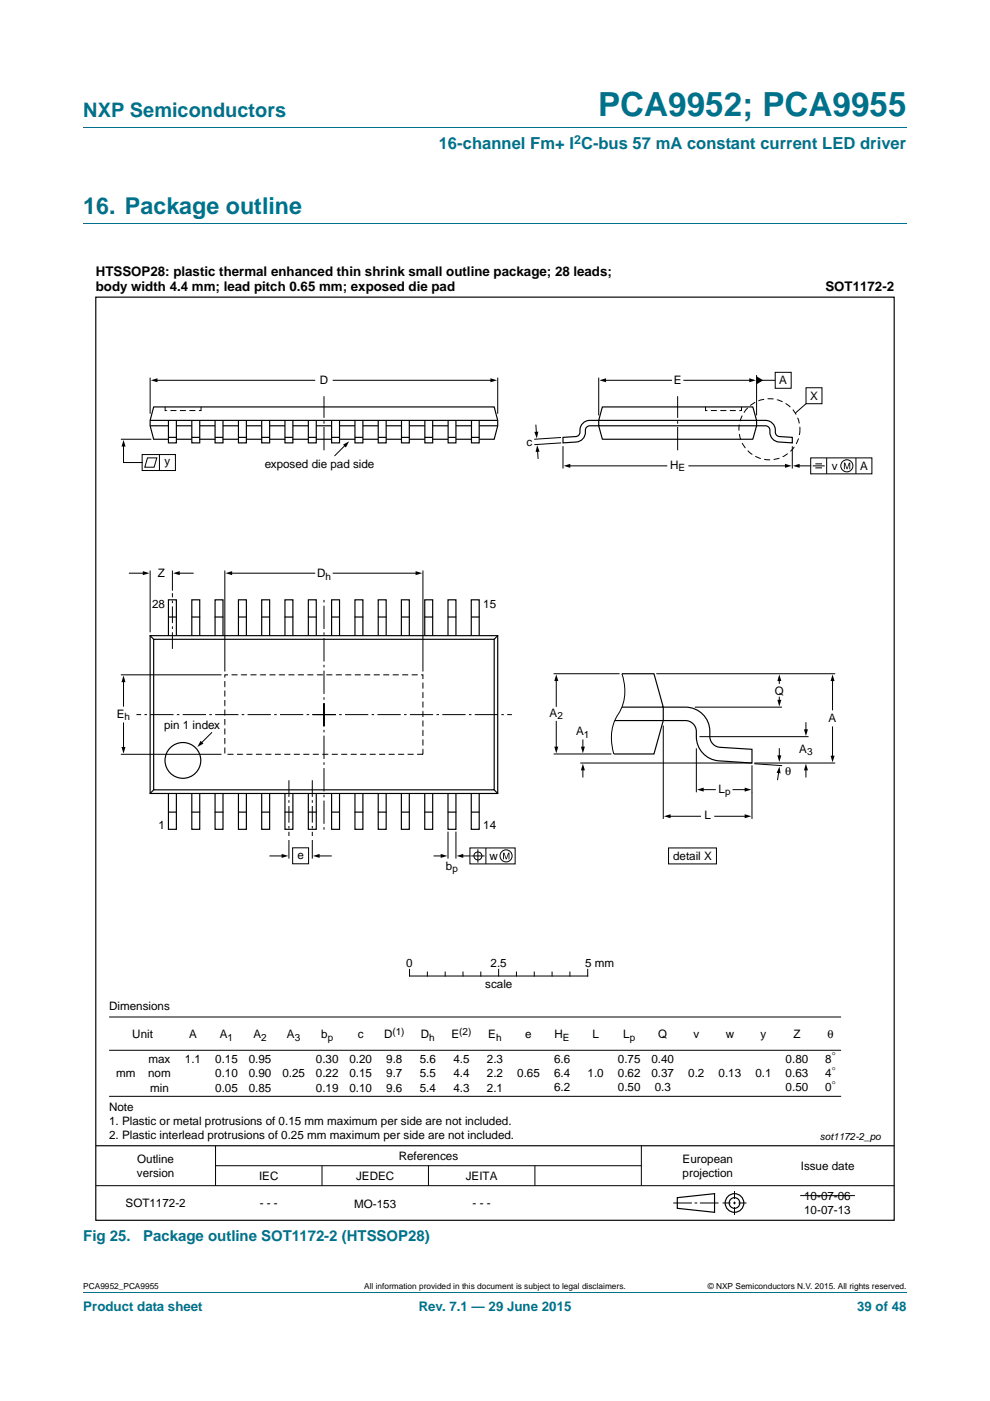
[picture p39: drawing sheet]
<svg xmlns="http://www.w3.org/2000/svg" width="210mm" height="297mm" viewBox="0 0 210 297" stroke-linecap="round" stroke-linejoin="round" font-family="sans-serif">
<defs><g id="words">
<text font-size="7" fill="#00718a" x="126.9" y="24.6">PCA9952; PCA9955</text>
<text font-size="4.9" fill="#00718a" x="17.7" y="45.4">16. Package outline</text>
<text font-size="4.2" fill="#00718a" x="17.7" y="24.9">NXP Semiconductors</text>
<text font-size="3.5" fill="#00718a" x="93.1" y="31.6">16-channel Fm+ I C-bus 57 mA constant current LED driver</text>
<g font-size="3.2" fill="#00718a">
<text x="17.7" y="263.1">Fig 25.</text>
<text x="30.4" y="263.1">Package outline SOT1172-2 (HTSSOP28)</text>
</g>
<g font-size="2.8">
<text x="20.3" y="58.6">HTSSOP28: plastic thermal enhanced thin shrink small outline package; 28 leads;</text>
<text x="20.3" y="61.8">body width 4.4 mm; lead pitch 0.65 mm; exposed die pad</text>
<text x="175.1" y="61.8">SOT1172-2</text>
</g>
<g font-size="2.8" fill="#00718a">
<text x="17.7" y="277.9">Product data sheet</text>
<text x="88.8" y="277.9">Rev. 7.1 — 29 June 2015</text>
<text x="181.8" y="277.9">39 of 48</text>
</g>
<text font-size="2.6" fill="#00718a" x="121.8" y="30.5">2</text>
<g font-size="2.5">
<text x="67.8" y="81.5">D</text>
<text x="142.9" y="81.5">E</text>
<text x="165.3" y="81.5">A</text>
<text x="171.8" y="84.8">X</text>
<text x="111.6" y="94.5">c</text>
<text x="34.9" y="98.6">y</text>
<text x="56.2" y="99.2">exposed die pad side</text>
<text x="142.1" y="99.4">H</text>
<text x="176.4" y="99.6">v</text>
<text x="182.4" y="99.6">A</text>
<text x="33.5" y="122.4">Z</text>
<text x="67.2" y="122.4">D</text>
<text x="32.3" y="128.9">28</text>
<text x="102.5" y="128.9">15</text>
<text x="164.3" y="147.3">Q</text>
<text x="24.8" y="152.1">E</text>
<text x="34.8" y="154.6">pin 1 index</text>
<text x="116.6" y="152">A</text>
<text x="122.2" y="155.9">A</text>
<text x="175.8" y="153.1">A</text>
<text x="169.5" y="159.6">A</text>
<text x="166.6" y="164.2">θ</text>
<text x="149.5" y="173.7">L</text>
<text x="152.4" y="168">L</text>
<text x="33.6" y="175.8">1</text>
<text x="102.5" y="175.8">14</text>
<text x="63.1" y="182.1">e</text>
<text x="94.6" y="184.4">b</text>
<text x="103.9" y="182.3">w</text>
<text x="142.8" y="182.4">detail X</text>
<text x="86.2" y="205">0</text>
<text x="102.9" y="209.5">scale</text>
<text x="104" y="205">2.5</text>
<text x="124.1" y="205">5 mm</text>
<text x="23.1" y="214.2">Dimensions</text>
<text x="28.1" y="220.1">Unit</text>
<text x="40.1" y="220.1">A</text>
<text x="46.6" y="220.1">A</text>
<text x="53.8" y="220.1">A</text>
<text x="60.9" y="220.1">A</text>
<text x="68.1" y="220.1">b</text>
<text x="75.9" y="220.1">c</text>
<text x="81.4" y="220.1">D</text>
<text x="89.3" y="220.1">D</text>
<text x="95.8" y="220.1">E</text>
<text x="103.6" y="220.1">E</text>
<text x="111.4" y="220.1">e</text>
<text x="117.6" y="220.1">H</text>
<text x="125.7" y="220.1">L</text>
<text x="132.2" y="220.1">L</text>
<text x="139.6" y="220.1">Q</text>
<text x="147.1" y="220.1">v</text>
<text x="153.9" y="220.1">w</text>
<text x="161.3" y="220.1">y</text>
<text x="168.3" y="220.1">Z</text>
<text x="175.5" y="220.1">θ</text>
<text x="31.5" y="225.4">max</text>
<text x="39.2" y="225.4">1.1</text>
<text x="45.6" y="225.4">0.15</text>
<text x="52.8" y="225.4">0.95</text>
<text x="67" y="225.4">0.30</text>
<text x="74.1" y="225.4">0.20</text>
<text x="81.9" y="225.4">9.8</text>
<text x="89" y="225.4">5.6</text>
<text x="96.2" y="225.4">4.5</text>
<text x="103.3" y="225.4">2.3</text>
<text x="117.5" y="225.4">6.6</text>
<text x="131.1" y="225.4">0.75</text>
<text x="138.2" y="225.4">0.40</text>
<text x="166.6" y="225.4">0.80</text>
<text x="175.1" y="225.4">8</text>
<text x="24.6" y="228.4">mm</text>
<text x="31.4" y="228.4">nom</text>
<text x="31.8" y="231.4">min</text>
<text x="45.6" y="228.4">0.10</text>
<text x="45.6" y="231.4">0.05</text>
<text x="52.8" y="228.4">0.90</text>
<text x="52.8" y="231.4">0.85</text>
<text x="59.9" y="228.4">0.25</text>
<text x="67" y="228.4">0.22</text>
<text x="67" y="231.4">0.19</text>
<text x="74.1" y="228.4">0.15</text>
<text x="74.1" y="231.4">0.10</text>
<text x="81.9" y="228.4">9.7</text>
<text x="81.9" y="231.4">9.6</text>
<text x="89" y="228.4">5.5</text>
<text x="89" y="231.4">5.4</text>
<text x="96.2" y="228.4">4.4</text>
<text x="96.2" y="231.4">4.3</text>
<text x="103.3" y="228.4">2.2</text>
<text x="103.3" y="231.4">2.1</text>
<text x="109.7" y="228.4">0.65</text>
<text x="117.5" y="228.4">6.4</text>
<text x="117.5" y="231.4">6.2</text>
<text x="124.6" y="228.4">1.0</text>
<text x="131.1" y="228.4">0.62</text>
<text x="131.1" y="231.4">0.50</text>
<text x="138.2" y="228.4">0.37</text>
<text x="138.9" y="231.4">0.3</text>
<text x="146" y="228.4">0.2</text>
<text x="152.4" y="228.4">0.13</text>
<text x="160.2" y="228.4">0.1</text>
<text x="166.6" y="228.4">0.63</text>
<text x="166.6" y="231.4">0.50</text>
<text x="175" y="228.4">4</text>
<text x="175" y="231.4">0</text>
<text x="23.1" y="235.6">Note</text>
<text x="23.1" y="238.6">1. Plastic or metal protrusions of 0.15 mm maximum per side are not included.</text>
<text x="23.1" y="241.6">2. Plastic interlead protrusions of 0.25 mm maximum per side are not included.</text>
<text x="29" y="249.6">version</text>
<text x="29.1" y="246.6">Outline</text>
<text x="54.9" y="250.3">IEC</text>
<text x="75.5" y="250.3">JEDEC</text>
<text x="84.6" y="246">References</text>
<text x="98.8" y="250.3">JEITA</text>
<text x="144.8" y="246.6">European</text>
<text x="144.8" y="249.6">projection</text>
<text x="169.8" y="248">Issue date</text>
<text x="26.6" y="255.9">SOT1172-2</text>
<text x="55.1" y="255.9">- - -</text>
<text x="75.1" y="256.1">MO-153</text>
<text x="100.2" y="255.9">- - -</text>
<text x="170.6" y="254.3">10-07-06</text>
<text x="170.6" y="257.3">10-07-13</text>
</g>
<g font-size="2.1">
<text x="143.9" y="99.9">E</text>
<text x="69" y="122.9">h</text>
<text x="26.4" y="152.6">h</text>
<text x="118.2" y="152.5">2</text>
<text x="123.9" y="156.4">1</text>
<text x="171.2" y="160.1">3</text>
<text x="153.8" y="168.5">p</text>
<text x="96" y="184.9">p</text>
<text x="48.3" y="220.6">1</text>
<text x="55.4" y="220.6">2</text>
<text x="62.5" y="220.6">3</text>
<text x="69.5" y="220.6">p</text>
<text x="83.2" y="219.4">(1)</text>
<text x="91.1" y="220.6">h</text>
<text x="97.4" y="219.4">(2)</text>
<text x="105.2" y="220.6">h</text>
<text x="119.4" y="220.6">E</text>
<text x="133.6" y="220.6">p</text>
<text x="176.4" y="224.6">°</text>
<text x="176.4" y="227.6">°</text>
<text x="176.4" y="230.6">°</text>
<text x="173.9" y="241.7">sot1172-2_po</text>
</g>
<g font-size="1.8">
<text x="17.7" y="273.3">PCA9952_PCA9955</text>
<text x="77.2" y="273.3">All information provided in this document is subject to legal disclaimers.</text>
<text x="150.1" y="273.3">© NXP Semiconductors N.V. 2015. All rights reserved.</text>
</g>
</g></defs>
<path d="M17.7 27h174.6M17.7 47.4h174.6M17.7 273.9h174.6" fill="none" stroke="#00718a" stroke-width=".21"/>
<g fill="none" stroke="#000" stroke-width=".21">
<path d="M160.5 79.5v8.6M164.4 78.9h3.4v3.4h-3.4zM25.6 93.1h6.5M26.2 94.4v3.7h3.9M30.1 96.4h7.1v3.4h-7.1zM31.3 97.1h2l-.6 2h-2zM31.8 80.1v7.6M33.1 80.6h33.7M33.8 96.4v3.4M70.7 80.6h33.6M73.3 94.4l-2.3 2.2M105.6 80.1v7.6"/>
<path d="M113.7 90.1l.1 1.7M114 95.5l.1 1.7M119 92.8l-5.7 .3M119 93.9l-5.7 .4M119.4 94.6v4.7M120.7 98.8h20.7M127 80.1v8M128.3 80.6h14.1M145 80.6h14.2M146.1 98.8h20.7M161.6 80.6h2.8M168 94.6v4.7"/>
<path d="M169.3 98.8h2.7M171 82.2h3.3v3.4h-3.3zM171 85.6l-2.3 2M172 97.1h12.9v3.4h-12.9zM172.4 98.8h2.5M172.9 99.2h1.4M172.9 98.4h1.4M175.3 97.1v3.4M181.5 97.1v3.4M27.4 121.5h3.2M31.8 121v13.1M36.6 121v4.2"/>
<path d="M37.8 121.5h3.2M47.7 121v21.4M49 121.5h17.8M70.7 121.5h17.7M89.7 121v21.4M25.6 143.1h21.4M25.6 159.9h21.4M26.2 144.3v5.4M26.2 153.3v5.4M44.9 155.3l-2.2 2.3M117.4 142.8h14M117.4 159.9h12.3"/>
<path d="M118 144.1v5.7M118 152.9v5.7M123.6 156.9v1.7M131.9 142.8a10.1 10.1 0 0 1-1.3 9.6 10.4 10.4 0 0 0-.4 7.5M139.2 142.8h37.9M140.7 153.8v19.8M147.4 149.9h18.5M147.7 158.7v9.3M148.4 156.2h23.1M165.3 144.1v.8M165.3 147.8v.9M165.3 158.7v1.7"/>
<path d="M170.9 153.2v1.7M176.6 144.1v6.4M176.6 154.1v6.4M61.3 178.1v3.9M62.1 179.8h3.4v3.3h-3.4zM66.2 178.1v3.9M95 176.3v5.7M96.7 176.3v5.7M99.7 179.8h9.6v3.4h-9.6zM103.1 179.8v3.4M123.1 161.8h36.4M123.6 163v1.7"/>
<path d="M141.8 179.8h10.2v3.4h-10.2zM142 173.1h6.6M149 167.4h2.7M151.6 173.1h6.6M155.5 167.4h2.7M159.5 162.3v11.3M160 161.9l5.9 .4M160 161.8h17.1M165.2 163.6l-.3 1.7M170.9 163v1.7M57.3 181.5h2.7M67.5 181.5h2.8"/>
<path d="M92.1 181.5h1.7M98 181.5h1.7M100 181.5h2.8M101.4 180.1v2.8M23.1 215.6h155.3M86.9 205.5v1.4h37.8v-1.4M90.6 206.1v.8M94.4 206.1v.8M98.2 206.1v.8M102 206.1v.8M105.8 205.5v1.4M109.5 206.1v.8"/>
<path d="M113.3 206.1v.8M117.1 206.1v.8M120.9 206.1v.8M23.1 222.7h155.3M23.1 232.4h155.3M20.3 251.4h169.4M45.7 242.9v8.5M45.7 247.2h90.3M68.3 247.2v4.2M90.9 247.2v4.2M113.5 247.2v4.2M136 242.9v8.5"/>
<path d="M142.8 255.1h4M147.3 255.1h.6M148.5 255.1h3.9M153.2 255.1h1.7M155.5 255.1h.6M155.8 252.5v1.7M155.8 254.8v.5M155.8 255.9v1.7M156.6 255.1h1.7M169.7 253.5h11.6"/>
<circle cx="179.6" cy="98.8" r="1.28"/>
<circle cx="101.4" cy="181.5" r=".85"/>
<circle cx="107.3" cy="181.5" r="1.28"/>
</g>
<g fill="none" stroke="#000" stroke-width=".25">
<path d="M20.3 63h169.4v195.7h-169.4zM31.8 89.1h73.8M31.8 90.3h3.9M35.7 89.1v4.8h1.7v-4.8M35.7 93.1h-3.1l-.8-2.8v-1.2l.8-2.8h72.2l.8 2.8v1.2l-.8 2.8h-3.2M35.7 92.7h1.7M37.4 90.3h3.3M37.4 93.1h3.3M40.7 89.1v4.8h1.7v-4.8M40.7 92.7h1.7M42.4 90.3h3.2M42.4 93.1h3.2"/>
<path d="M45.6 92.7h1.7M45.6 89.1v4.8h1.7v-4.8M47.3 90.3h3.3M47.3 93.1h3.3M50.6 89.1v4.8h1.7v-4.8M50.6 92.7h1.7M52.3 90.3h3.2M52.3 93.1h3.2M55.5 92.7h1.7M55.5 89.1v4.8h1.7v-4.8M57.2 90.3h3.2M57.2 93.1h3.2"/>
<path d="M60.4 89.1v4.8h1.7v-4.8M60.4 92.7h1.7M62.1 93.1h3.3M62.1 90.3h3.3M65.4 89.1v4.8h1.7v-4.8M65.4 92.7h1.7M67.1 90.3h3.2M67.1 93.1h3.2M70.3 89.1v4.8h1.7v-4.8M70.3 92.7h1.7M72 93.1h3.3M72 90.3h3.3"/>
<path d="M75.3 89.1v4.8h1.7v-4.8M75.3 92.7h1.7M77 90.3h3.2M77 93.1h3.2M80.2 89.1v4.8h1.7v-4.8M80.2 92.7h1.7M81.9 90.3h3.3M81.9 93.1h3.3M85.2 89.1v4.8h1.6v-4.8M85.2 92.7h1.6M86.8 90.3h3.3M86.8 93.1h3.3"/>
<path d="M90.1 89.1v4.8h1.7v-4.8M90.1 92.7h1.7M91.8 93.1h3.2M91.8 90.3h3.2M95 92.7h1.7M95 89.1v4.8h1.7v-4.8M96.7 93.1h3.3M96.7 90.3h3.3M100 89.1v4.8h1.6v-4.8M100 92.7h1.6M101.6 90.3h4M119.4 92.7l2.7-.1a1.04 1.04 0 0 0 .9-1.4 2.07 2.07 0 0 1 2.1-2.1h1.9v1.2h33.5l-.8 2.8h-31.9l-.8-2.8h-1.9a1.04 1.04 0 0 0-.9 1.3 2.07 2.07 0 0 1-1.9 2.1l-2.9 .2z"/>
<path d="M127.8 86.3h31.9l.8 2.8h-33.5zM160.5 89.1a3.6 3.6 0 0 1 3.3 .6 2.88 2.88 0 0 1 .7 2.3l.5 .5 3 .2v1.2l-2.8-.2a2.13 2.13 0 0 1-1.9-2.5 .94 .94 0 0 0-.9-.9h-1.9zM31.8 134.8h73.8v33.4h-73.8zM31.8 134.8l.8 .7M32.6 135.5h72.2v32h-72.2zM35.7 134.8v-7.6h1.7v7.6M35.7 130.8h1.7M40.7 134.8v-7.6h1.7v7.6M40.7 130.8h1.7M45.6 134.8v-7.6h1.7v7.6M45.6 130.8h1.7M50.6 134.8v-7.6h1.7v7.6"/>
<path d="M50.6 130.8h1.7M55.5 134.8v-7.6h1.7v7.6M55.5 130.8h1.7M60.4 134.8v-7.6h1.7v7.6M60.4 130.8h1.7M65.4 134.8v-7.6h1.7v7.6M65.4 130.8h1.7M70.3 134.8v-7.6h1.7v7.6M70.3 130.8h1.7M75.3 134.8v-7.6h1.7v7.6M75.3 130.8h1.7M80.2 130.8h1.7"/>
<path d="M80.2 134.8v-7.6h1.7v7.6M85.1 134.8v-7.6h1.7v7.6M85.2 130.8h1.6M90.1 134.8v-7.6h1.7v7.6M90.1 130.8h1.7M95 134.8v-7.6h1.7v7.6M95 130.8h1.7M100 134.8v-7.6h1.6v7.6M100 130.8h1.6M105.6 134.8l-.8 .7M130.4 152.8h10.3M131.9 142.8h6.8l2 7.1h-8.8"/>
<path d="M140.7 152.8l-2 7.1h-8.5M140.7 149.9h4.7a5.3 5.3 0 0 1 5.2 6.2 2.33 2.33 0 0 0 2.3 2.4l6.6 .4v2.9l-7.1-.5a5.3 5.3 0 0 1-4.7-6.2 2.33 2.33 0 0 0-2.3-2.3h-4.7zM32.6 167.5l-.8 .7M35.7 168.2v7.6h1.7v-7.6M35.7 172.2h1.7M40.7 168.2v7.6h1.7v-7.6M40.7 172.2h1.7M45.6 168.2v7.6h1.7v-7.6M45.6 172.2h1.7M50.6 168.2v7.6h1.7v-7.6M50.6 172.2h1.7M55.5 168.2v7.6h1.7v-7.6"/>
<path d="M55.5 172.2h1.7M60.4 168.2v7.6h1.7v-7.6M60.4 172.2h1.7M65.4 168.2v7.6h1.7v-7.6M65.4 172.2h1.7M70.3 168.2v7.6h1.7v-7.6M70.3 172.2h1.7M75.3 168.2v7.6h1.7v-7.6M75.3 172.2h1.7M80.2 172.2h1.7M80.2 168.2v7.6h1.7v-7.6M85.1 168.2v7.6h1.7v-7.6"/>
<path d="M85.2 172.2h1.6M90.1 168.2v7.6h1.7v-7.6M90.1 172.2h1.7M95 168.2v7.6h1.7v-7.6M95 172.2h1.7M100 168.2v7.6h1.6v-7.6M100 172.2h1.6M104.8 167.5l.8 .7M20.3 242.9h169.4M143.7 253.9l7.9-.8v3.9l-7.9-.8z"/>
<circle cx="38.8" cy="161.2" r="3.8"/>
<circle cx="155.8" cy="255.1" r="1.98"/>
<circle cx="155.8" cy="255.1" r="1.13"/>
</g>
<g fill="#000">
<path d="M160.5 79.8l1.4 .8-1.4 .9zM26.2 93.3l.4 1.4h-.8zM32 80.6l1.4-.4v.8zM72.8 94.3l1.3-.7-.7 1.3zM104 80.2l1.4 .4-1.4 .4zM113.9 94.4l.5 1.4h-.8zM113.3 91.6l.9-.1-.4 1.5zM119.6 98.8l1.4-.5v.9zM127.1 80.6l1.4-.4v.8zM158.9 80.2l1.4 .4-1.4 .4zM166.5 98.3l1.4 .5-1.4 .4zM168.2 98.8l1.4-.5v.9z"/>
<path d="M179 98.1h.3l.4 1.2 .4-1.2h.2v1.4h-.2l.1-1.2-.4 1.2h-.2l-.4-1.2v1.2h-.2zM30.3 121.1l1.4 .4-1.4 .4zM36.7 121.5l1.4-.4v.8zM47.8 121.5l1.4-.4v.8zM88.1 121.1l1.5 .4-1.5 .4zM26.2 143.2l.4 1.4h-.8zM25.8 158.4h.8l-.4 1.4zM42.6 157.1l.6 .6-1.3 .7zM118 143l.4 1.4h-.8zM117.6 158.3h.8l-.4 1.4zM123.2 158.3h.9l-.5 1.4zM165.3 143l.4 1.4h-.8z"/>
<path d="M164.9 148.4h.8l-.4 1.4zM170.5 154.6h.9l-.5 1.4zM176.6 143l.4 1.4h-.8zM123.6 161.9l.5 1.4h-.9zM140.8 173.1l1.4-.5v.9zM147.8 167.4l1.4-.4v.8zM157.9 167l1.5 .4-1.5 .4zM157.9 172.6l1.5 .5-1.5 .4zM165.3 162.5l.3 1.5-.9-.2zM164.9 160.2h.8l-.4 1.4zM170.9 161.9l.5 1.4h-.9zM176.2 160.2h.8l-.4 1.4z"/>
<path d="M59.7 181l1.4 .5-1.4 .4zM66.4 181.5l1.4-.5v.9zM93.5 181l1.4 .5-1.4 .4zM96.8 181.5l1.5-.5v.9zM106.7 180.8h.3l.4 1.2 .4-1.2h.3v1.4h-.2v-1.2l-.4 1.2h-.2l-.4-1.2v1.2h-.2z"/>
</g>
<path d="M68.7 95.5v-11.5M143.7 95.5v-11.5M66.3 151.5h42.3M68.7 149.1v27.1M68.7 154v-27.2M71.2 151.5h-42.3" fill="none" stroke="#000" stroke-width=".21" stroke-dasharray="4.9 .7 .5 .7" stroke-linecap="butt"/>
<g fill="none" stroke="#000" stroke-width=".21" stroke-dasharray="1.2 .7 0 0" stroke-linecap="butt">
<path d="M42.6 86.3v.7h-7.6v-.7M157.3 86.3v.7h-7.7v-.7M47.7 143.1h42v16.8h-42z"/>
<circle cx="163.2" cy="91" r="6.5"/>
</g>
<path d="M36.6 137.6v-11.8M61.3 165.4v11.8M66.2 165.4v11.8" fill="none" stroke="#000" stroke-width=".21" stroke-dasharray="3.5 .7 .5 .7" stroke-linecap="butt"/>
<use href="#words"/>
</svg>
